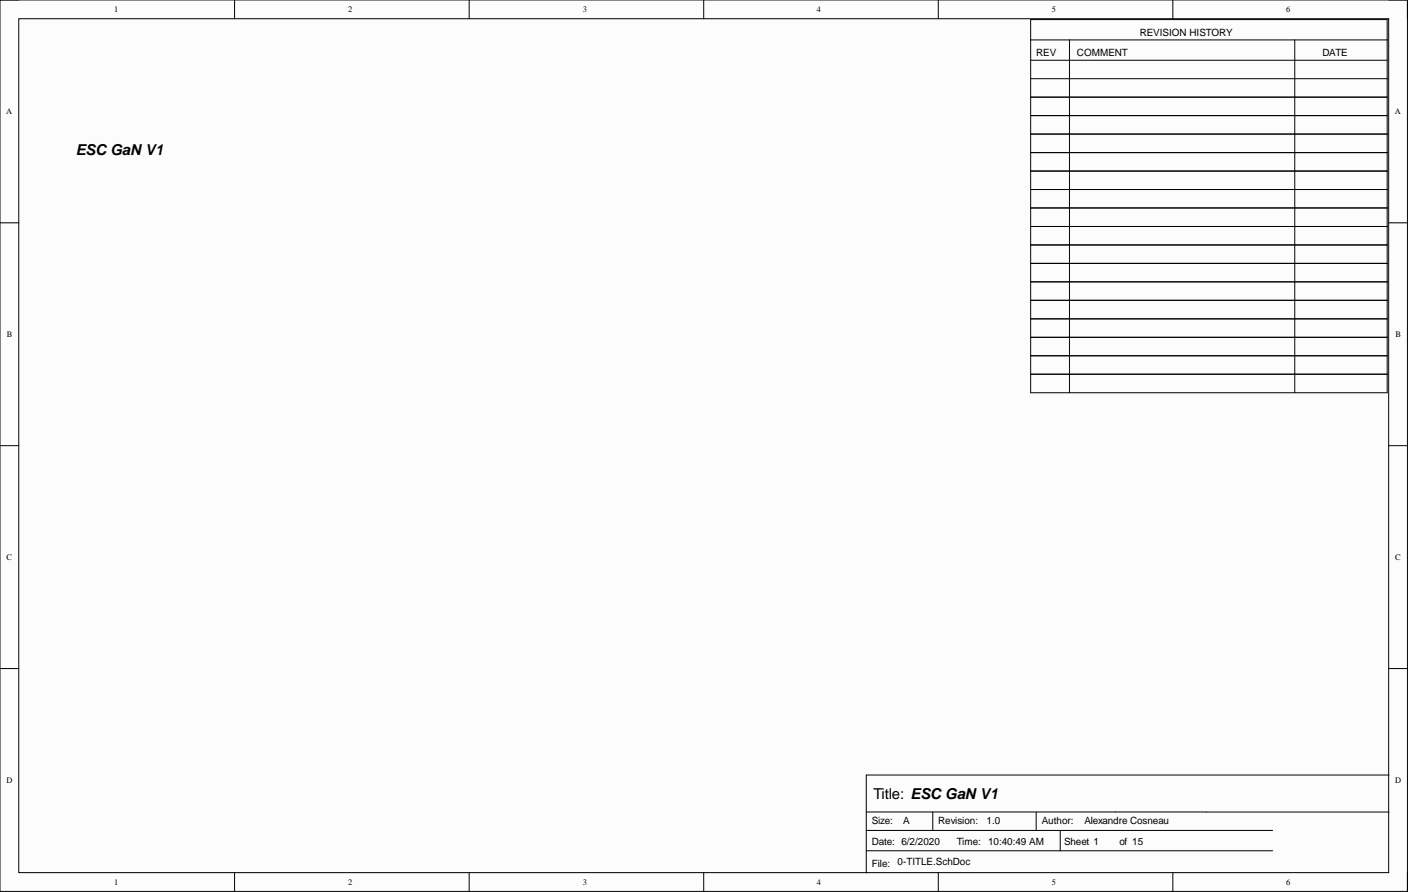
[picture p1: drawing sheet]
<svg xmlns="http://www.w3.org/2000/svg" width="381mm" height="241mm" viewBox="0 0 381 241" stroke-linecap="round" stroke-linejoin="round" font-family="sans-serif">
<defs><g id="words">
<g font-size="4.1">
<text x="20.5" y="41.9">ESC GaN V1</text>
<text x="236.4" y="216.3">Title: ESC GaN V1</text>
</g>
<g font-size="2.7">
<text x="308.4" y="9.7">REVISION HISTORY</text>
<text x="280.4" y="15.2">REV</text>
<text x="291.4" y="15.2">COMMENT</text>
<text x="357.8" y="15.2">DATE</text>
<text x="235.9" y="223">Size:</text>
<text x="244.4" y="223">A</text>
<text x="253.9" y="223">Revision:</text>
<text x="266.9" y="223">1.0</text>
<text x="281.9" y="223">Author:</text>
<text x="293.4" y="223">Alexandre Cosneau</text>
<text x="235.9" y="228.5">Date: 6/2/2020</text>
<text x="258.9" y="228.5">Time:</text>
<text x="267.4" y="228.5">10:40:49 AM</text>
<text x="287.9" y="228.5">Sheet 1</text>
<text x="302.9" y="228.5">of 15</text>
<text x="235.9" y="234.5">File:</text>
<text x="242.9" y="234">0-TITLE.SchDoc</text>
</g>
<g font-size="2.3">
<text x="30.9" y="3.3">1</text>
<text x="94.2" y="3.3">2</text>
<text x="157.8" y="3.3">3</text>
<text x="221.1" y="3.3">4</text>
<text x="284.6" y="3.3">5</text>
<text x="348" y="3.3">6</text>
<text x="1.7" y="30.9">A</text>
<text x="377.5" y="30.9">A</text>
<text x="1.9" y="91.2">B</text>
<text x="377.6" y="91.2">B</text>
<text x="1.8" y="151.4">C</text>
<text x="377.5" y="151.4">C</text>
<text x="1.8" y="211.8">D</text>
<text x="377.5" y="211.8">D</text>
<text x="30.9" y="239.4">1</text>
<text x="94.2" y="239.4">2</text>
<text x="157.8" y="239.4">3</text>
<text x="221.1" y="239.4">4</text>
<text x="284.6" y="239.4">5</text>
<text x="348" y="239.4">6</text>
</g>
</g></defs>
<path d="M0 0h380.8v241.1h-380.8z" fill-rule="evenodd" fill="#fffcf8"/>
<path d="M0 0h380.8v241.1h-380.8z" fill="none" stroke="#000" stroke-width=".27"/>
<path d="M5.1 5.1h370.7v231h-370.7z" fill-rule="evenodd" fill="#fffcf8"/>
<g fill="none" stroke="#000" stroke-width=".27">
<path d="M0 0h5.1M63.5 0v5.1M126.9 0v5.1M190.4 0v5.1M253.9 0v5.1M317.4 0v5.1M375.8 0h5v5.1M5.1 5.1h370.7v231h-370.7zM278.9 16.3h96.5M278.9 10.8h96.5M289.4 10.8v95.4M350.4 10.8v95.4"/>
<path d="M278.9 21.3h96.5M278.9 26.3h96.5M278.9 31.3h96.5M278.9 36.3h96.5M278.9 41.3h96.5M278.9 46.3h96.5M278.9 51.3h96.5M278.9 56.3h96.5M0 60.3h5.1M278.9 61.3h96.5M278.9 66.3h96.5M278.9 71.3h96.5"/>
<path d="M278.9 76.2h96.5M375.8 60.3h5M278.9 81.2h96.5M278.9 86.3h96.5M278.9 91.2h96.5M278.9 96.2h96.5M278.9 106.2v-100.9h96.5v100.9h-96.5M278.9 101.2h96.5M0 120.6h5.1M375.8 120.6h5M0 180.9h5.1M375.8 180.9h5"/>
<path d="M234.4 219.7h141.5M252.4 219.7v5M280.4 219.7v5M375.9 209.7h-141.5v26.4M63.5 236.1v5M126.9 236.1v5M190.4 236.1v5M234.4 230.2h110M234.4 224.7h110M253.9 236.1v5M286.9 224.7v5.5M317.4 236.1v5"/>
<path d="M380.8 236.1v5"/>
</g>
<use href="#words"/>
</svg>
